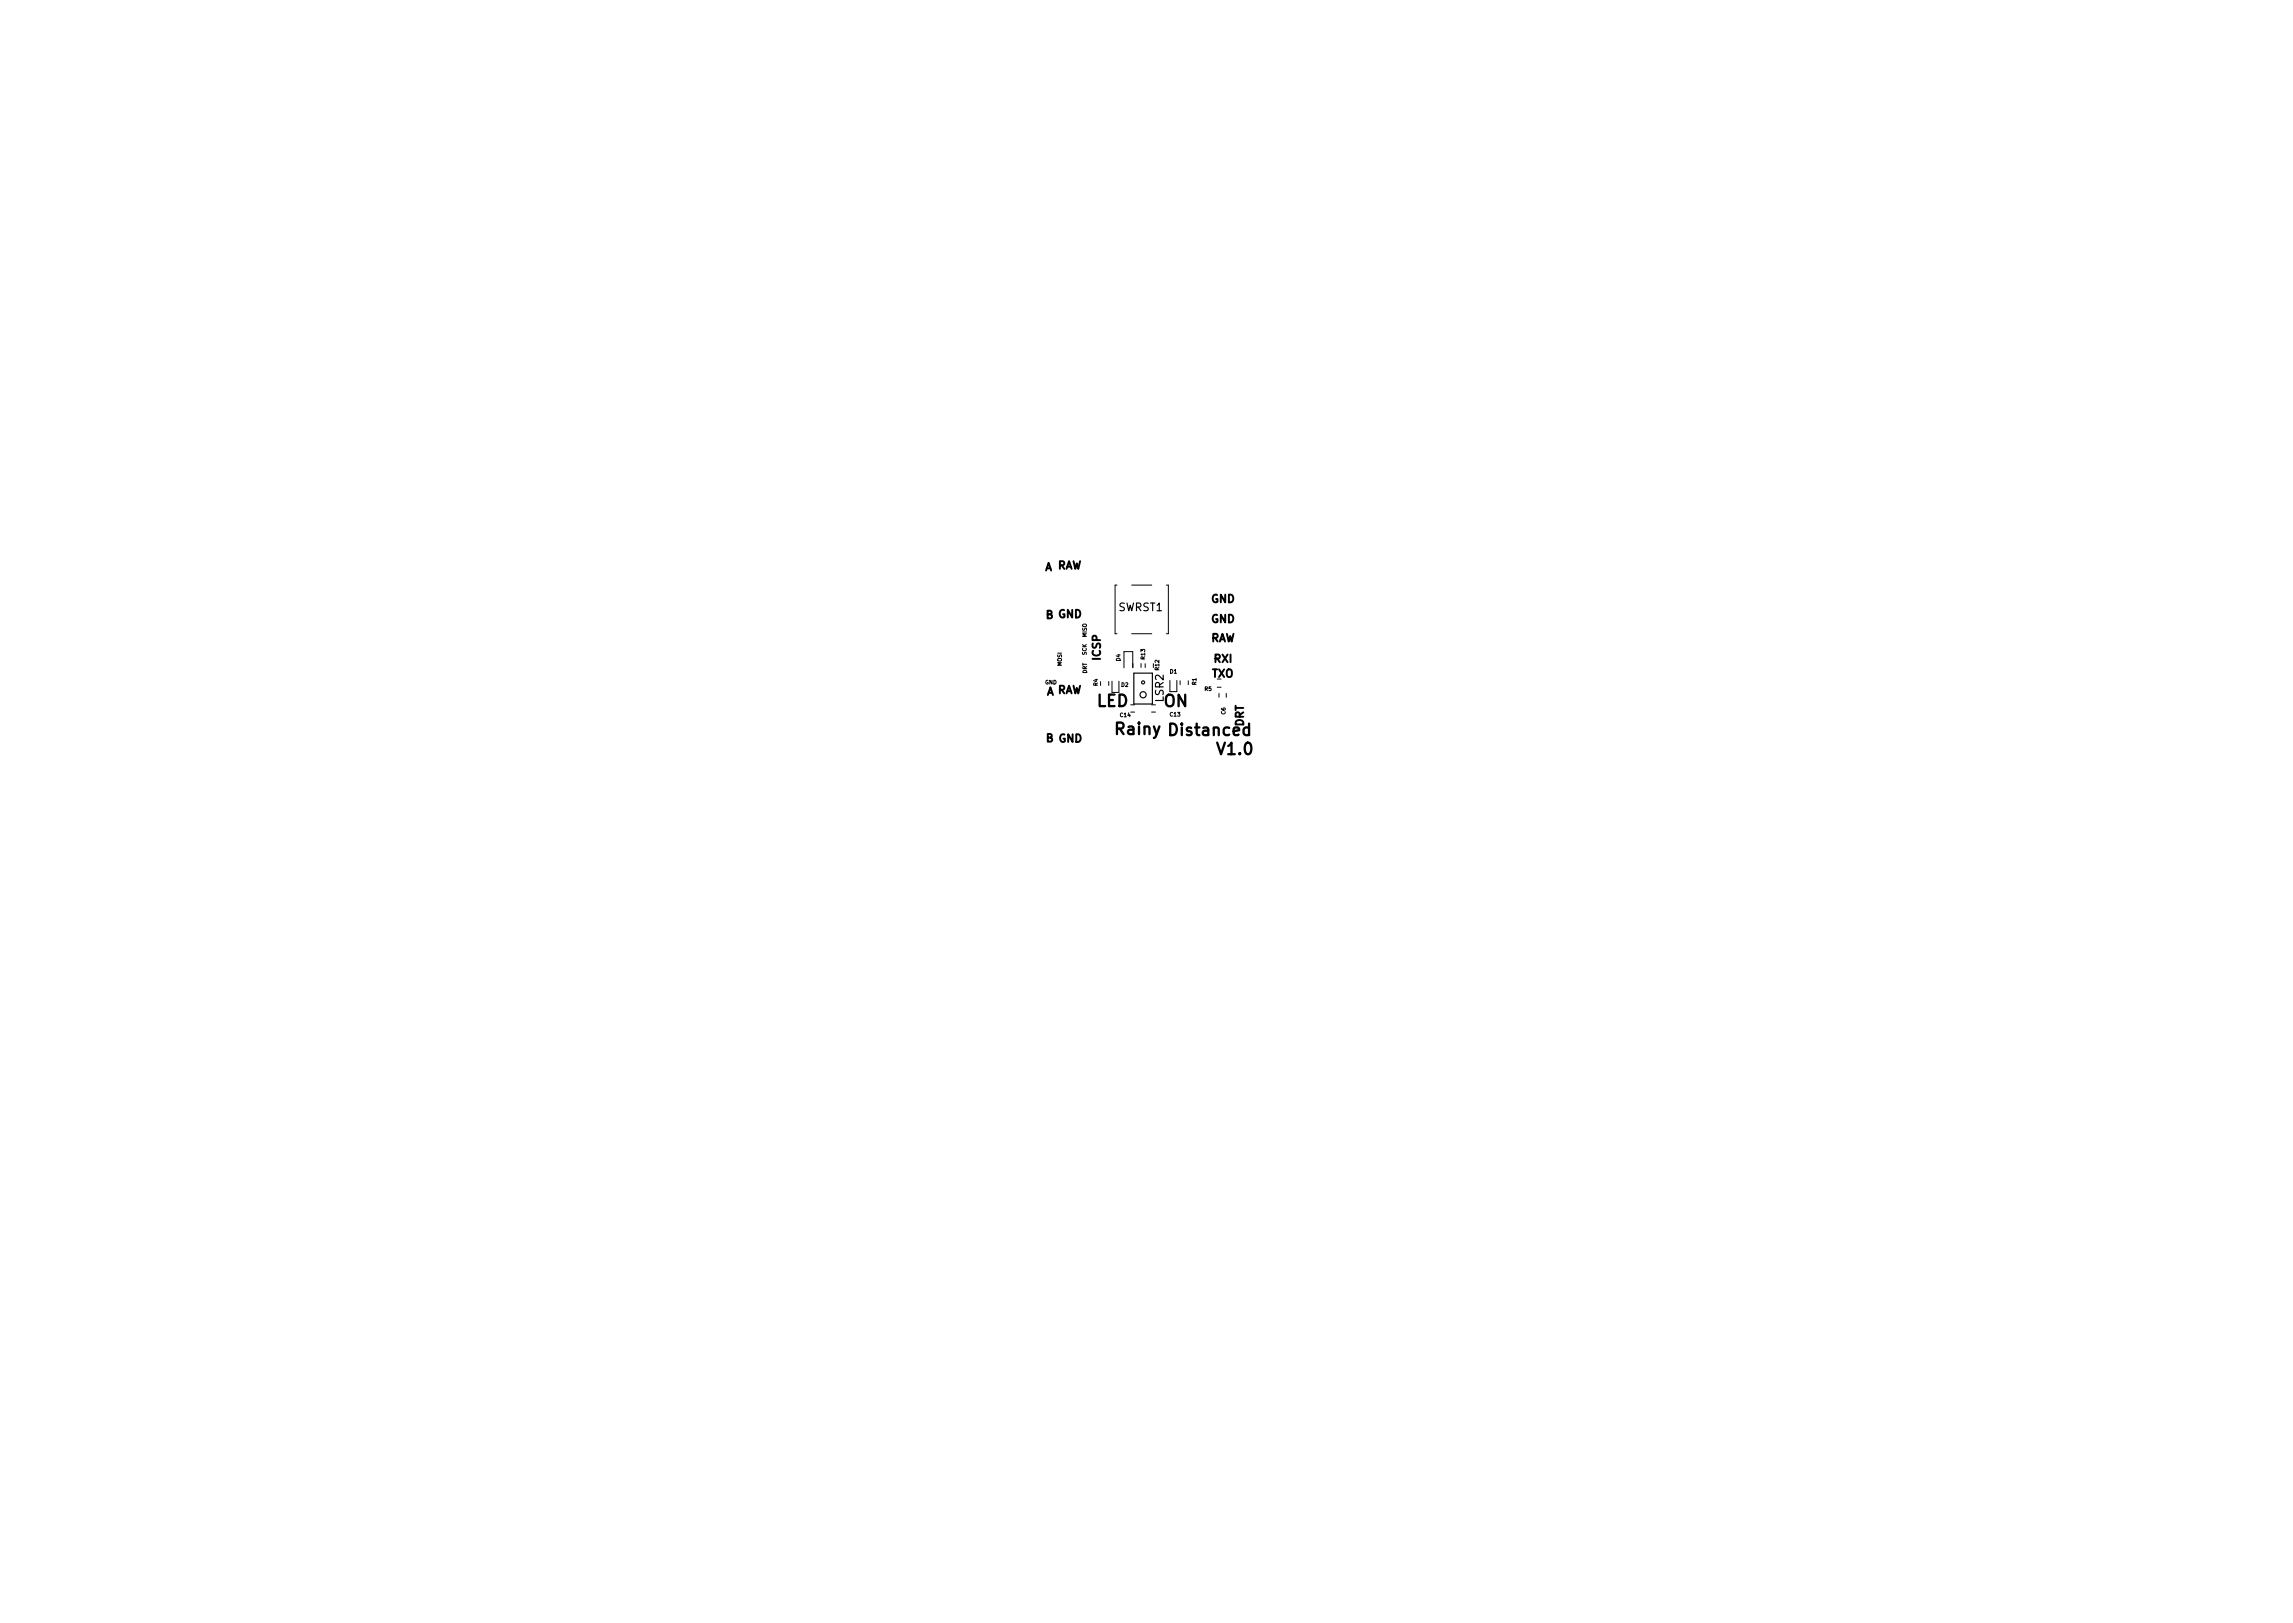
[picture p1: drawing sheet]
<svg xmlns="http://www.w3.org/2000/svg" width="297mm" height="210mm" viewBox="0 0 297 210" stroke-linecap="round" stroke-linejoin="round" font-family="sans-serif">
<defs><g id="words">
<g font-size="2.1">
<text x="142" y="91.5">LED</text>
<text x="144.5" y="95.2">Rainy Distanced</text>
<text x="150.8" y="91.6">ON</text>
<text x="157.8" y="97.8">V1.0</text>
</g>
<g font-size="1.4">
<text x="135.3" y="74">A RAW</text>
<text x="135.5" y="80.2">B GND</text>
<text x="144.9" y="79.2">SWRST1</text>
<text x="156.8" y="83.2">RAW</text>
<text x="156.9" y="80.7">GND</text>
<text x="156.9" y="78.1">GND</text>
<text x="142.6" y="85.5" transform="rotate(-90 142.6 85.5)">ICSP</text>
<text x="157" y="87.8">TXO</text>
<text x="157.3" y="85.8">RXI</text>
<text x="135.6" y="90.1">A RAW</text>
<text x="150.7" y="90.9" transform="rotate(-90 150.7 90.9)">LSR2</text>
<text x="161.1" y="94.1" transform="rotate(-90 161.1 94.1)">DRT</text>
<text x="135.5" y="96.1">B GND</text>
</g>
<g font-size=".7">
<text x="140.8" y="82.5" transform="rotate(-90 140.8 82.5)">MISO</text>
<text x="135.4" y="88.6">GND</text>
<text x="137.5" y="86.3" transform="rotate(-90 137.5 86.3)">MOSI</text>
<text x="140.8" y="84.9" transform="rotate(-90 140.8 84.9)">SCK</text>
<text x="140.8" y="87.3" transform="rotate(-90 140.8 87.3)">DRT</text>
<text x="142.2" y="88.8" transform="rotate(-90 142.2 88.8)">R4</text>
<text x="145.1" y="85.6" transform="rotate(-90 145.1 85.6)">D4</text>
<text x="145.3" y="89">D2</text>
<text x="148.3" y="85.4" transform="rotate(-90 148.3 85.4)">R13</text>
<text x="150.2" y="86.8" transform="rotate(-90 150.2 86.8)">R12</text>
<text x="151.6" y="87.2">D1</text>
<text x="155" y="88.7" transform="rotate(-90 155 88.7)">R1</text>
<text x="156.1" y="89.5">R5</text>
<text x="145.1" y="92.9">C14</text>
<text x="151.6" y="92.8">C13</text>
<text x="158.7" y="92.5" transform="rotate(-90 158.7 92.5)">C6</text>
</g>
</g></defs>
<path d="M161.8 94.3l-.4-.1-.3 .3v.5l.1 .2h.2h.4M161.8 93.7v1.5" fill="none" stroke="#000" stroke-width=".3"/>
<g fill="none" stroke="#000" stroke-width=".15">
<path d="M146.9 87.2h2.4v4h-2.4z"/>
<circle cx="148.1" cy="90" r=".4"/>
<circle cx="148.1" cy="88.4" r=".2"/>
</g>
<g fill="none" stroke="#000" stroke-width=".13">
<path d="M144.7 75.8h-.2v6.3h.2M146.6 75.8h2.6M151.1 75.8h.2v6.3h-.2M142.6 88.3v.5M143.6 88.3v.5M144.1 88.2v1.5M144.9 88.2v1.5M145.6 86.5v-2.1h1.1v2.1M146.5 91.3h.5M146.5 92.2h.5M146.6 82.1h2.6M147.8 86v.5"/>
<path d="M148.3 86v.5M149.2 91.3h.5M149.2 92.2h.5M151.6 88.1v1.5M152.5 88.1v1.5M152.9 88.2v.5M153.9 88.2v.5M157.7 89h.5M157.9 89.8v.5M158.9 89.8v.5"/>
</g>
<use href="#words"/>
</svg>
